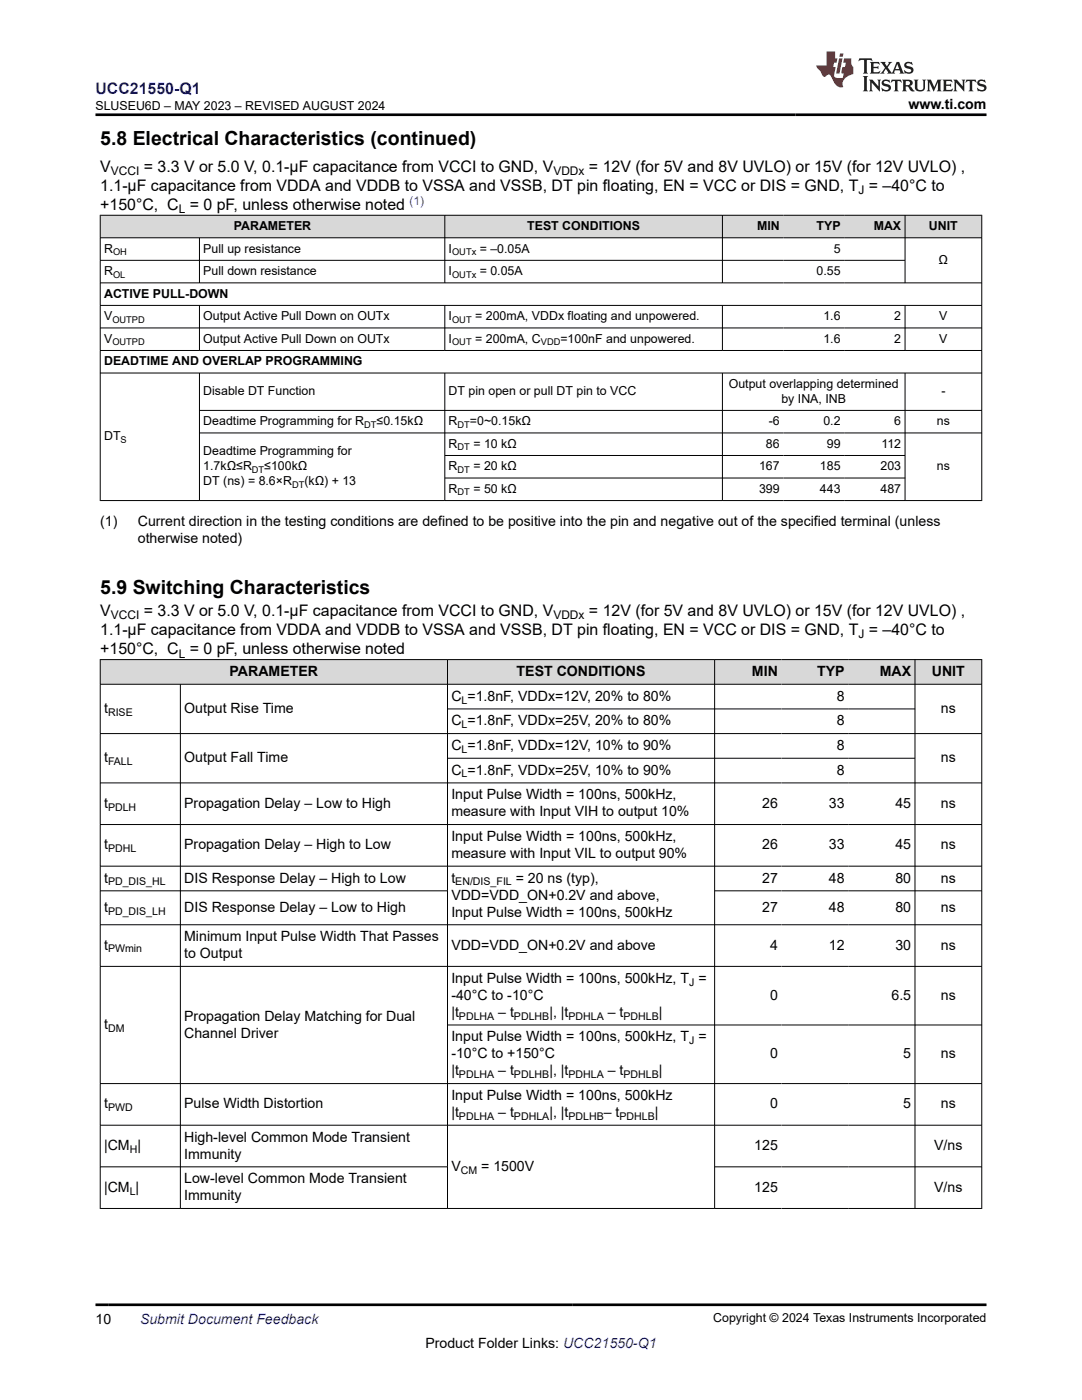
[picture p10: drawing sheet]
<svg xmlns="http://www.w3.org/2000/svg" width="216mm" height="279mm" viewBox="0 0 216 279" stroke-linecap="round" stroke-linejoin="round" font-family="sans-serif">
<defs><g id="words">
<g font-size="3.9">
<text x="20" y="28.8">5.8 Electrical Characteristics (continued)</text>
<text x="20" y="118.6">5.9 Switching Characteristics</text>
</g>
<text font-size="3.2" fill="#00f" x="19" y="18.7">UCC21550-Q1</text>
<g font-size="3.2">
<text x="20" y="34.3">V</text>
<text x="28.7" y="34.3">= 3.3 V or 5.0 V, 0.1-µF capacitance from VCCI to GND, V</text>
<text x="117.5" y="34.3">= 12V (for 5V and 8V UVLO) or 15V (for 12V UVLO) ,</text>
<text x="20" y="38.1">1.1-µF capacitance from VDDA and VDDB to VSSA and VSSB, DT pin floating, EN = VCC or DIS = GND, T = –40°C to</text>
<text x="20" y="41.9">+150°C, C = 0 pF, unless otherwise noted</text>
<text x="20" y="123">V</text>
<text x="28.7" y="123">= 3.3 V or 5.0 V, 0.1-µF capacitance from VCCI to GND, V</text>
<text x="117.5" y="123">= 12V (for 5V and 8V UVLO) or 15V (for 12V UVLO) ,</text>
<text x="20" y="126.8">1.1-µF capacitance from VDDA and VDDB to VSSA and VSSB, DT pin floating, EN = VCC or DIS = GND, T = –40°C to</text>
<text x="20" y="130.6">+150°C, C = 0 pF, unless otherwise noted</text>
</g>
<g font-size="2.8">
<text x="181.3" y="21.8">www.ti.com</text>
<text x="20" y="105.1">(1)</text>
<text x="27.5" y="105.1">Current direction in the testing conditions are defined to be positive into the pin and negative out of the specified terminal (unless</text>
<text x="27.5" y="108.4">otherwise noted)</text>
<text x="45.8" y="134.9">PARAMETER</text>
<text x="103.1" y="134.9">TEST CONDITIONS</text>
<text x="150" y="134.9">MIN</text>
<text x="163.1" y="134.9">TYP</text>
<text x="175.5" y="134.9">MAX</text>
<text x="185.9" y="134.9">UNIT</text>
<text x="20.8" y="142.3">t</text>
<text x="36.8" y="142.3">Output Rise Time</text>
<text x="90.1" y="139.8">C =1.8nF, VDDx=12V, 20% to 80%</text>
<text x="167" y="139.8">8</text>
<text x="187.7" y="142.3">ns</text>
<text x="90.1" y="144.8">C =1.8nF, VDDx=25V, 20% to 80%</text>
<text x="90.1" y="149.7">C =1.8nF, VDDx=12V, 10% to 90%</text>
<text x="167" y="144.8">8</text>
<text x="167" y="149.7">8</text>
<text x="20.8" y="152.1">t</text>
<text x="36.8" y="152.1">Output Fall Time</text>
<text x="90.1" y="154.6">C =1.8nF, VDDx=25V, 10% to 90%</text>
<text x="167" y="154.6">8</text>
<text x="187.7" y="152.1">ns</text>
<text x="20.8" y="161.2">t</text>
<text x="36.8" y="161.2">Propagation Delay – Low to High</text>
<text x="90.1" y="159.5">Input Pulse Width = 100ns, 500kHz,</text>
<text x="152.1" y="161.2">26</text>
<text x="165.4" y="161.2">33</text>
<text x="178.7" y="161.2">45</text>
<text x="187.7" y="161.2">ns</text>
<text x="90.1" y="162.9">measure with Input VIH to output 10%</text>
<text x="90.1" y="167.8">Input Pulse Width = 100ns, 500kHz,</text>
<text x="20.8" y="169.5">t</text>
<text x="36.8" y="169.5">Propagation Delay – High to Low</text>
<text x="90.1" y="171.2">measure with Input VIL to output 90%</text>
<text x="152.1" y="169.5">26</text>
<text x="165.4" y="169.5">33</text>
<text x="178.7" y="169.5">45</text>
<text x="187.7" y="169.5">ns</text>
<text x="20.8" y="176.1">t</text>
<text x="36.8" y="176.1">DIS Response Delay – High to Low</text>
<text x="90.1" y="176.1">t</text>
<text x="90.1" y="179.5">VDD=VDD_ON+0.2V and above,</text>
<text x="102.9" y="176.1">= 20 ns (typ),</text>
<text x="152.1" y="176.1">27</text>
<text x="165.4" y="176.1">48</text>
<text x="178.7" y="176.1">80</text>
<text x="187.7" y="176.1">ns</text>
<text x="20.8" y="182">t</text>
<text x="36.8" y="182">DIS Response Delay – Low to High</text>
<text x="90.1" y="182.9">Input Pulse Width = 100ns, 500kHz</text>
<text x="152.1" y="182">27</text>
<text x="165.4" y="182">48</text>
<text x="178.7" y="182">80</text>
<text x="187.7" y="182">ns</text>
<text x="20.8" y="189.5">t</text>
<text x="36.8" y="187.8">Minimum Input Pulse Width That Passes</text>
<text x="36.8" y="191.2">to Output</text>
<text x="90.1" y="189.5">VDD=VDD_ON+0.2V and above</text>
<text x="153.6" y="189.5">4</text>
<text x="165.4" y="189.5">12</text>
<text x="178.7" y="189.5">30</text>
<text x="187.7" y="189.5">ns</text>
<text x="90.1" y="196.1">Input Pulse Width = 100ns, 500kHz, T =</text>
<text x="36.8" y="203.7">Propagation Delay Matching for Dual</text>
<text x="90.1" y="199.5">-40°C to -10°C</text>
<text x="90.1" y="202.9">|t</text>
<text x="99.4" y="202.9">– t</text>
<text x="109.6" y="202.9">|, |t</text>
<text x="121.3" y="202.9">– t</text>
<text x="131.5" y="202.9">|</text>
<text x="153.6" y="199.5">0</text>
<text x="177.9" y="199.5">6.5</text>
<text x="187.7" y="199.5">ns</text>
<text x="20.8" y="205.4">t</text>
<text x="36.8" y="207.1">Channel Driver</text>
<text x="90.1" y="207.8">Input Pulse Width = 100ns, 500kHz, T =</text>
<text x="90.1" y="211.2">-10°C to +150°C</text>
<text x="90.1" y="214.6">|t</text>
<text x="99.4" y="214.6">– t</text>
<text x="109.6" y="214.6">|, |t</text>
<text x="121.3" y="214.6">– t</text>
<text x="131.5" y="214.6">|</text>
<text x="153.6" y="211.2">0</text>
<text x="180.2" y="211.2">5</text>
<text x="187.7" y="211.2">ns</text>
<text x="20.8" y="221.2">t</text>
<text x="36.8" y="221.2">Pulse Width Distortion</text>
<text x="90.1" y="219.5">Input Pulse Width = 100ns, 500kHz</text>
<text x="153.6" y="221.2">0</text>
<text x="180.2" y="221.2">5</text>
<text x="187.7" y="221.2">ns</text>
<text x="36.8" y="227.8">High-level Common Mode Transient</text>
<text x="90.1" y="222.9">|t</text>
<text x="99.4" y="222.9">– t</text>
<text x="109.6" y="222.9">|, |t</text>
<text x="120.5" y="222.9">– t</text>
<text x="130.7" y="222.9">|</text>
<text x="20.8" y="229.5">|CM |</text>
<text x="36.8" y="231.2">Immunity</text>
<text x="90.1" y="233.7">V</text>
<text x="96" y="233.7">= 1500V</text>
<text x="150.5" y="229.5">125</text>
<text x="186.4" y="229.5">V/ns</text>
<text x="20.8" y="237.8">|CM |</text>
<text x="36.8" y="236.1">Low-level Common Mode Transient</text>
<text x="36.8" y="239.5">Immunity</text>
<text x="150.5" y="237.8">125</text>
<text x="186.4" y="237.8">V/ns</text>
<text x="19" y="264.2">10</text>
<text x="84.9" y="269">Product Folder Links: UCC21550-Q1</text>
</g>
<text font-size="2.8" fill="#00f" x="27.9" y="264.2">Submit Document Feedback</text>
<g font-size="2.5">
<text x="19.1" y="21.9">SLUSEU6D – MAY 2023 – REVISED AUGUST 2024</text>
<text x="46.7" y="45.9">PARAMETER</text>
<text x="105.2" y="45.9">TEST CONDITIONS</text>
<text x="151.1" y="45.9">MIN</text>
<text x="162.9" y="45.9">TYP</text>
<text x="174.3" y="45.9">MAX</text>
<text x="185.4" y="45.9">UNIT</text>
<text x="20.8" y="50.4">R</text>
<text x="40.6" y="50.4">Pull up resistance</text>
<text x="89.5" y="50.4">I</text>
<text x="95.7" y="50.4">= –0.05A</text>
<text x="166.4" y="50.4">5</text>
<text x="187.3" y="52.7">Ω</text>
<text x="20.8" y="54.9">R</text>
<text x="20.8" y="59.4">ACTIVE PULL-DOWN</text>
<text x="40.6" y="54.9">Pull down resistance</text>
<text x="89.5" y="54.9">I</text>
<text x="95.7" y="54.9">= 0.05A</text>
<text x="162.9" y="54.9">0.55</text>
<text x="20.8" y="63.9">V</text>
<text x="40.6" y="63.9">Output Active Pull Down on OUTx</text>
<text x="89.5" y="63.9">I</text>
<text x="94.8" y="63.9">= 200mA, VDDx floating and unpowered.</text>
<text x="164.3" y="63.9">1.6</text>
<text x="178.5" y="63.9">2</text>
<text x="187.4" y="63.9">V</text>
<text x="20.8" y="68.4">V</text>
<text x="40.6" y="68.4">Output Active Pull Down on OUTx</text>
<text x="89.5" y="68.4">I</text>
<text x="94.8" y="68.4">= 200mA, C</text>
<text x="111.8" y="68.4">=100nF and unpowered.</text>
<text x="164.3" y="68.4">1.6</text>
<text x="178.5" y="68.4">2</text>
<text x="187.4" y="68.4">V</text>
<text x="20.8" y="72.9">DEADTIME AND OVERLAP PROGRAMMING</text>
<text x="145.4" y="77.4">Output overlapping determined</text>
<text x="40.6" y="78.9">Disable DT Function</text>
<text x="89.5" y="78.9">DT pin open or pull DT pin to VCC</text>
<text x="155.9" y="80.4">by INA, INB</text>
<text x="187.8" y="78.9">-</text>
<text x="20.8" y="87.9">DT</text>
<text x="40.6" y="84.9">Deadtime Programming for R</text>
<text x="75.2" y="84.9">≤0.15kΩ</text>
<text x="89.5" y="84.9">R</text>
<text x="89.5" y="89.4">R</text>
<text x="93.8" y="84.9">=0~0.15kΩ</text>
<text x="94.5" y="89.4">= 10 kΩ</text>
<text x="152.8" y="89.4">86</text>
<text x="153.4" y="84.9">-6</text>
<text x="164.3" y="84.9">0.2</text>
<text x="165" y="89.4">99</text>
<text x="175.9" y="89.4">112</text>
<text x="178.5" y="84.9">6</text>
<text x="186.9" y="84.9">ns</text>
<text x="40.6" y="90.9">Deadtime Programming for</text>
<text x="40.6" y="93.9">1.7kΩ≤R</text>
<text x="52.7" y="93.9">≤100kΩ</text>
<text x="89.5" y="93.9">R</text>
<text x="94.5" y="93.9">= 20 kΩ</text>
<text x="151.5" y="93.9">167</text>
<text x="163.6" y="93.9">185</text>
<text x="175.7" y="93.9">203</text>
<text x="186.9" y="93.9">ns</text>
<text x="40.6" y="96.8">DT (ns) = 8.6×R</text>
<text x="60.7" y="96.8">(kΩ) + 13</text>
<text x="89.5" y="98.4">R</text>
<text x="94.5" y="98.4">= 50 kΩ</text>
<text x="151.5" y="98.4">399</text>
<text x="163.6" y="98.4">443</text>
<text x="175.7" y="98.4">487</text>
<text x="142.3" y="263.9">Copyright © 2024 Texas Instruments Incorporated</text>
</g>
<g font-size="2.4">
<text x="22.1" y="34.9">VCCI</text>
<text x="110.4" y="34.9">VDDx</text>
<text x="171.3" y="38.7">J</text>
<text x="35.7" y="42.5">L</text>
<text x="22.1" y="123.6">VCCI</text>
<text x="110.4" y="123.6">VDDx</text>
<text x="35.7" y="131.2">L</text>
<text x="171.3" y="127.4">J</text>
</g>
<text font-size="2.4" fill="#00f" x="81.7" y="40.8">(1)</text>
<g font-size="2.1">
<text x="21.6" y="142.9">RISE</text>
<text x="92.1" y="140.4">L</text>
<text x="92.1" y="145.3">L</text>
<text x="21.6" y="152.7">FALL</text>
<text x="92.1" y="150.2">L</text>
<text x="92.1" y="155.2">L</text>
<text x="21.6" y="161.8">PDLH</text>
<text x="21.6" y="170.1">PDHL</text>
<text x="21.6" y="176.7">PD_DIS_HL</text>
<text x="90.8" y="176.7">EN/DIS_FIL</text>
<text x="21.6" y="182.5">PD_DIS_LH</text>
<text x="21.6" y="190.1">PWmin</text>
<text x="137.5" y="196.7">J</text>
<text x="91.6" y="203.5">PDLHA</text>
<text x="102.6" y="203.5">PDLHB</text>
<text x="113.4" y="203.5">PDHLA</text>
<text x="124.4" y="203.5">PDHLB</text>
<text x="21.6" y="205.9">DM</text>
<text x="137.5" y="208.4">J</text>
<text x="91.6" y="215.2">PDLHA</text>
<text x="102.6" y="215.2">PDLHB</text>
<text x="113.4" y="215.2">PDHLA</text>
<text x="124.4" y="215.2">PDHLB</text>
<text x="21.6" y="221.8">PWD</text>
<text x="91.6" y="223.5">PDLHA</text>
<text x="102.6" y="223.5">PDHLA</text>
<text x="113.4" y="223.5">PDLHB</text>
<text x="123.6" y="223.5">PDHLB</text>
<text x="25.9" y="230.1">H</text>
<text x="25.9" y="238.4">L</text>
<text x="91.9" y="234.2">CM</text>
</g>
<g font-size="1.9">
<text x="22.6" y="50.9">OH</text>
<text x="90.2" y="50.9">OUTx</text>
<text x="22.6" y="55.4">OL</text>
<text x="90.2" y="55.4">OUTx</text>
<text x="22.4" y="64.4">OUTPD</text>
<text x="90.2" y="64.4">OUT</text>
<text x="22.4" y="68.9">OUTPD</text>
<text x="90.2" y="68.9">OUT</text>
<text x="107.9" y="68.9">VDD</text>
<text x="24.1" y="88.4">S</text>
<text x="72.7" y="85.4">DT</text>
<text x="91.3" y="85.4">DT</text>
<text x="91.3" y="89.9">DT</text>
<text x="50.3" y="94.4">DT</text>
<text x="91.3" y="94.4">DT</text>
<text x="58.3" y="97.3">DT</text>
<text x="91.3" y="98.9">DT</text>
</g>
</g></defs>
<g fill="#d8d8d8">
<path d="M20 43h175.9v4.5h-175.9z" fill-rule="evenodd"/>
<path d="M20.1 43h68.6v4.4h-68.6z" fill-rule="evenodd"/>
<path d="M88.8 43h55.3v4.4h-55.3z" fill-rule="evenodd"/>
<path d="M144.2 43h12.1v4.4h-12.1z" fill-rule="evenodd"/>
<path d="M156.3 43h12.1v4.4h-12.1z" fill-rule="evenodd"/>
<path d="M168.4 43h12.1v4.4h-12.1z" fill-rule="evenodd"/>
<path d="M180.7 43h15.1v4.4h-15.1z" fill-rule="evenodd"/>
</g>
<g fill="none" stroke="#000" stroke-width=".2">
<path d="M19.9 43h176.1M19.9 47.5h176.1M19.9 52h160.8M20 42.9v57.1M39.8 47.5v9M88.8 42.9v13.6M144.2 42.9v13.6M180.6 42.9v13.6M195.9 42.9v57.1M196 56.5h-176.1M19.9 61h176.1M19.9 65.4h176.1"/>
<path d="M19.9 69.9h176.1M19.9 74.4h176.1M39.8 61v9M39.8 74.4v25.6M88.8 61v9M88.8 74.4v25.6M144.2 61v9M144.2 74.4v25.6M180.6 74.4v25.6M180.6 61v9M39.8 81.9h156.2M39.8 86.4h156.2"/>
<path d="M88.8 90.9h91.9M88.8 95.4h91.9M196 99.9h-176.1"/>
</g>
<g fill="#d8d8d8">
<path d="M20 131.6h175.9v5h-175.9z" fill-rule="evenodd"/>
<path d="M20.1 131.7h69.1v4.8h-69.1z" fill-rule="evenodd"/>
<path d="M89.4 131.7h53.1v4.8h-53.1z" fill-rule="evenodd"/>
<path d="M142.7 131.7h13.2v4.8h-13.2z" fill-rule="evenodd"/>
<path d="M155.9 131.7h13.3v4.8h-13.3z" fill-rule="evenodd"/>
<path d="M169.2 131.7h13.3v4.8h-13.3z" fill-rule="evenodd"/>
<path d="M182.6 131.7h13.2v4.8h-13.2z" fill-rule="evenodd"/>
</g>
<g fill="none" stroke="#000" stroke-width=".2">
<path d="M19.9 131.6h176.1M19.9 136.6h176.1M20 131.6v109.6M36 136.6v104.6M89.3 131.6v109.6M142.6 131.6v109.6M182.6 131.6v109.6M195.9 131.6v109.6M19.9 146.4h176.1M19.9 156.2h176.1M89.3 141.5h93.3M89.3 151.3h93.3"/>
<path d="M19.9 164.6h176.1M19.9 172.9h176.1M19.9 177.8h69.5M142.6 177.8h53.4M19.9 184.6h176.1M19.9 192.9h176.1M89.3 204.6h106.7M196 216.3h-176.1M19.9 224.6h176.1M19.9 232.9h69.5M142.6 232.9h53.4M19.9 241.2h176.1"/>
</g>
<path d="M171.5 11.6l-.2 .6 .5-.2h.6v.1v2.2l-.2 .4h1l-.2-.4v-2.2v-.1h.5l.6 .2-.2-.6zM173.6 12.4l.2 .3v1.6l-.2 .4h1.9l.1-.6a1.08 1.08 0 0 1-1.3 .2v-.7h.6l.4 .2v-.7l-.4 .2h-.6v-.5l.2-.2a1 1 0 0 1 1 .3l-.1-.5zM175.7 12.4l.9 1.1-1 1.2h.9l-.2-.2 .5-.8 .4 .8-.2 .2h1.6l-.2-.2 .2-.5h.9l.1 .5-.1 .2h.9l-.2-.4-.8-1.9h-.5l-.9 2.1-.9-1.1 .9-1h-.8l.2 .2-.4 .6-.4-.6 .2-.2zM179 12.8l.4 1h-.7zM180.7 12.5a.65 .65 0 0 0-.2 .7 .65 .65 0 0 0 .6 .5l.6 .1 .1 .3a.79 .79 0 0 1-.7 .4 .79 .79 0 0 1-.7-.5l.1 .7 .2-.1a.93 .93 0 0 0 1.1 0 .93 .93 0 0 0 .4-.9 1.46 1.46 0 0 0-1.2-.6l-.1-.3a1.09 1.09 0 0 1 1.2 .2l-.2-.6-.1 .1-.5-.2zM172.2 15.2l.2 .4v2.2l-.2 .4h1l-.2-.4v-2.2l.2-.4zM173.4 15.9l.2 .4v1.5l-.2 .4h.8l-.3-.4 .1-1.3 1.6 1.8v-2l.2-.4h-.7l.1 .2 .1 1.1-1.2-1.3zM176.2 16a.65 .65 0 0 0-.2 .8 .65 .65 0 0 0 .6 .4l.6 .2 .1 .2a.79 .79 0 0 1-.7 .4 .79 .79 0 0 1-.7-.5l.1 .7 .2-.1a.93 .93 0 0 0 1.1 .1 .93 .93 0 0 0 .4-1 1.46 1.46 0 0 0-1.2-.5l-.1-.4a1.09 1.09 0 0 1 1.2 .2l-.1-.6-.2 .1-.5-.1zM177.9 15.9l-.1 .6a.63 .63 0 0 1 .8-.3v1.6l-.3 .4h1l-.2-.4v-1.6a.66 .66 0 0 1 .8 .3l-.1-.6zM180 15.9l.2 .4v1.5l-.2 .4h1l-.2-.2-.1-.7h.5l.1 .2a.79 .79 0 0 0 1.2 .6l-1-.9a.61 .61 0 0 0 .6-.6 .61 .61 0 0 0-.5-.7zM180.8 16.2h.1a.47 .47 0 0 1 .5 .1 .47 .47 0 0 1 .1 .5l-.1 .1-.7 .1zM182.3 15.9l.2 .2a2.27 2.27 0 0 0 .4 2 1.04 1.04 0 0 0 1.7-.7v-1.3l.2-.2h-.8l.2 .4v1.1a.6 .6 0 0 1-.6 .6 .6 .6 0 0 1-.6-.6v-1.1l.3-.4zM184.9 15.9l.2 .4v1.5l-.2 .4h.8l-.3-.4v-1.4l.9 1.9 .9-1.9v1.4l-.3 .4h1l-.2-.4v-1.5l.2-.4h-.8l-.7 1.5-.6-1.5zM188.1 15.9l.2 .4v1.5l-.2 .4h1.9l.1-.6a1.09 1.09 0 0 1-1.3 .2v-.7h.6l.4 .2v-.6l-.4 .2h-.6v-.6l.2-.1a1.01 1.01 0 0 1 1 .3l-.1-.6zM190.2 15.9l.3 .4v1.5l-.3 .4h.8l-.2-.4v-1.3l1.6 1.8v-2l.2-.4h-.7l.2 .2v1.1l-1.2-1.3zM192.8 15.9l-.1 .6a.63 .63 0 0 1 .8-.3v1.6l-.3 .4h1l-.2-.4v-1.6a.66 .66 0 0 1 .8 .3l-.1-.6zM195.2 16a.65 .65 0 0 0-.2 .8 .65 .65 0 0 0 .6 .4l.6 .2 .2 .2a.79 .79 0 0 1-.7 .4 .79 .79 0 0 1-.7-.5l.1 .7 .2-.1a.93 .93 0 0 0 1 .1 .93 .93 0 0 0 .5-1 1.46 1.46 0 0 0-1.3-.5v-.4a1.09 1.09 0 0 1 1.2 .2l-.2-.6-.2 .1-.5-.1z" fill="#231f20"/>
<path d="M164.9 10.3v2.7h-2l.1 .4 .8 1a.95 .95 0 0 0 1 .9 .59 .59 0 0 1 .5-.4 .59 .59 0 0 1 .5 .3l.4 .8a1.59 1.59 0 0 0 2.1 1.4 1.61 1.61 0 0 1 1-2.3l1-.3-.1-1.5a1.59 1.59 0 0 1-.3-1.7h-1.5l-.2 .9h.6l-.2 .9h-.5l-.2 .9v.3l.4 .1-.1 .9h-.7a.73 .73 0 0 1-1-.7l.3-1.5h-.5l.1-.9h.5l.2-.9h-.5v-1.3zM167.4 11.6l-.6 3.1h.7l.6-3.1zM167.6 10.7l-.1 .6h.7l.1-.6z" fill="#ed1c24"/>
<path d="M19 22.9h177.8M19 260.4h177.8" fill="none" stroke="#000" stroke-width=".53"/>
<use href="#words"/>
</svg>
